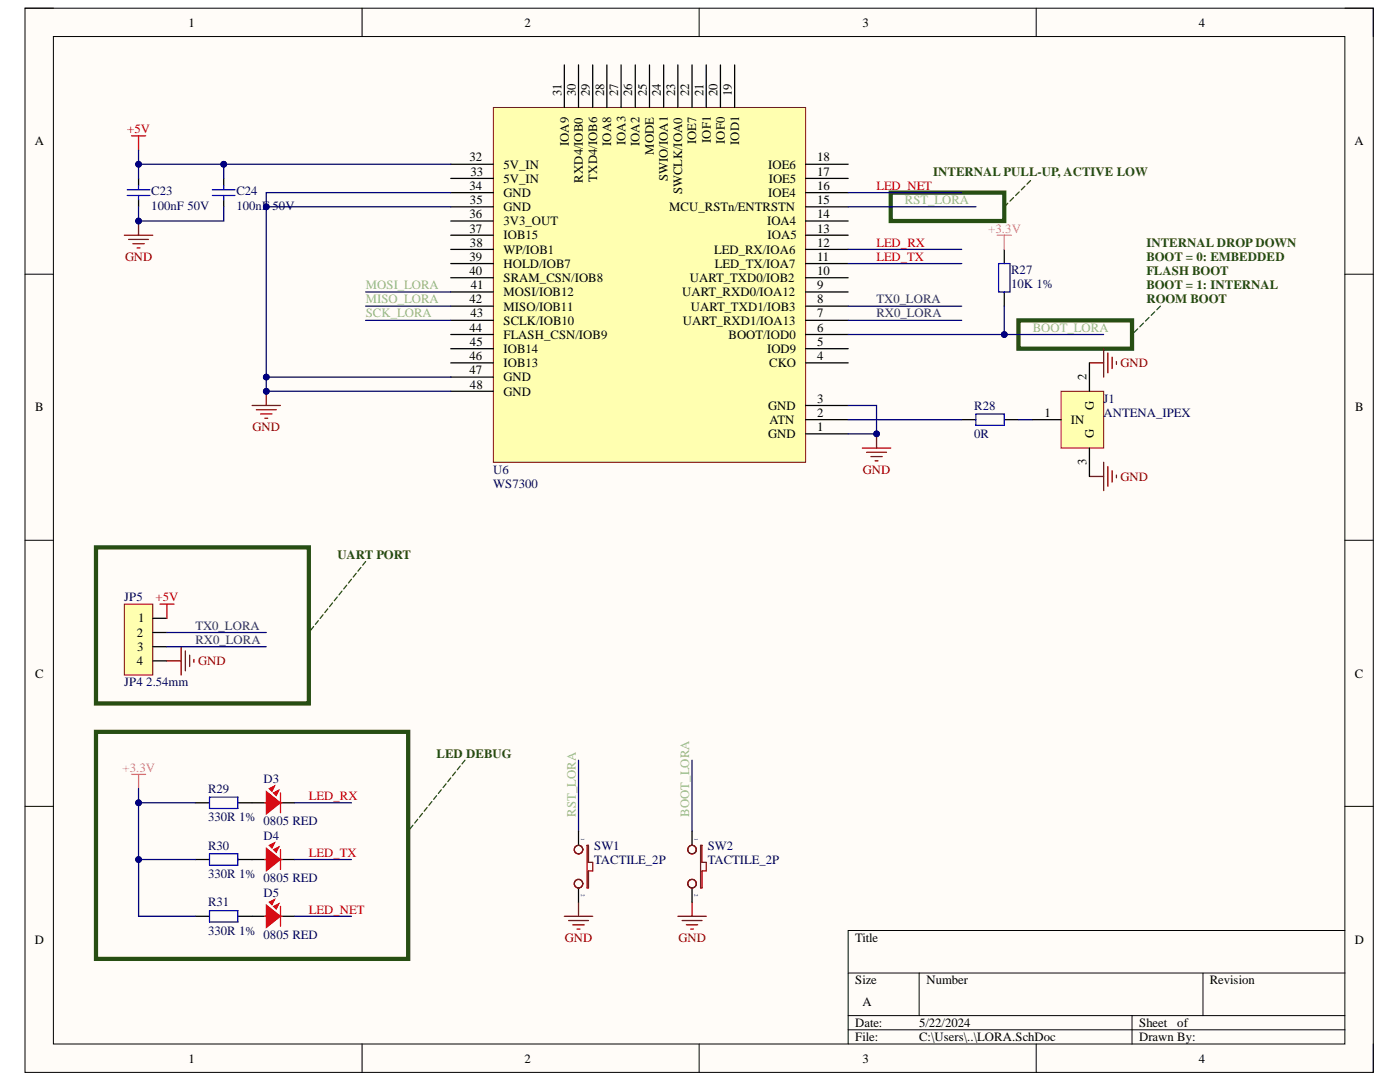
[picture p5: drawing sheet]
<svg xmlns="http://www.w3.org/2000/svg" width="279mm" height="216mm" viewBox="0 0 279 216" stroke-linecap="round" stroke-linejoin="round" font-family="sans-serif">
<defs><g id="words">
<g font-size="2.5">
<text x="37.6" y="5.3">1</text>
<text x="104.7" y="5.3">2</text>
<text x="172.1" y="5.3">3</text>
<text x="239.3" y="5.3">4</text>
<text x="112.1" y="19.2" transform="rotate(-90 112.1 19.2)">31</text>
<text x="114.9" y="19.2" transform="rotate(-90 114.9 19.2)">30</text>
<text x="117.7" y="19.2" transform="rotate(-90 117.7 19.2)">29</text>
<text x="120.6" y="19.2" transform="rotate(-90 120.6 19.2)">28</text>
<text x="123.4" y="19.2" transform="rotate(-90 123.4 19.2)">27</text>
<text x="126.2" y="19.2" transform="rotate(-90 126.2 19.2)">26</text>
<text x="129.1" y="19.2" transform="rotate(-90 129.1 19.2)">25</text>
<text x="131.9" y="19.2" transform="rotate(-90 131.9 19.2)">24</text>
<text x="134.7" y="19.2" transform="rotate(-90 134.7 19.2)">23</text>
<text x="137.5" y="19.2" transform="rotate(-90 137.5 19.2)">22</text>
<text x="140.4" y="19.2" transform="rotate(-90 140.4 19.2)">21</text>
<text x="143.2" y="19.2" transform="rotate(-90 143.2 19.2)">20</text>
<text x="146.1" y="19.2" transform="rotate(-90 146.1 19.2)">19</text>
<text x="6.9" y="29">A</text>
<text x="113.5" y="29.2" transform="rotate(-90 113.5 29.2)">IOA9</text>
<text x="122" y="29.1" transform="rotate(-90 122 29.1)">IOA8</text>
<text x="124.8" y="29" transform="rotate(-90 124.8 29)">IOA3</text>
<text x="127.6" y="29.2" transform="rotate(-90 127.6 29.2)">IOA2</text>
<text x="139" y="28.8" transform="rotate(-90 139 28.8)">IOE7</text>
<text x="141.8" y="28.5" transform="rotate(-90 141.8 28.5)">IOF1</text>
<text x="144.6" y="28.7" transform="rotate(-90 144.6 28.7)">IOF0</text>
<text x="147.5" y="28.9" transform="rotate(-90 147.5 28.9)">IOD1</text>
<text x="270.3" y="29">A</text>
<text x="93.7" y="32.2">32</text>
<text x="93.9" y="35.1">33</text>
<text x="100.5" y="33.6">5V_IN</text>
<text x="130.5" y="30.9" transform="rotate(-90 130.5 30.9)">MODE</text>
<text x="153.3" y="33.6">IOE6</text>
<text x="163.1" y="35.1">17</text>
<text x="163.1" y="32.2">18</text>
<text x="93.7" y="37.9">34</text>
<text x="93.8" y="40.7">35</text>
<text x="100.5" y="36.4">5V_IN</text>
<text x="100.5" y="39.3">GND</text>
<text x="116.3" y="36.4" transform="rotate(-90 116.3 36.4)">RXD4/IOB0</text>
<text x="119.2" y="36.3" transform="rotate(-90 119.2 36.3)">TXD4/IOB6</text>
<text x="133.3" y="36.2" transform="rotate(-90 133.3 36.2)">SWIO/IOA1</text>
<text x="136.2" y="38.8" transform="rotate(-90 136.2 38.8)">SWCLK/IOA0</text>
<text x="153.3" y="39.3">IOE4</text>
<text x="153.4" y="36.4">IOE5</text>
<text x="163.1" y="40.7">15</text>
<text x="163.1" y="37.9">16</text>
<text x="93.7" y="43.5">36</text>
<text x="93.7" y="46.4">37</text>
<text x="100.5" y="42.1">GND</text>
<text x="100.5" y="45">3V3_OUT</text>
<text x="100.5" y="47.8">IOB15</text>
<text x="133.5" y="42.1">MCU_RSTn/ENTRSTN</text>
<text x="153.1" y="45">IOA4</text>
<text x="153.2" y="47.8">IOA5</text>
<text x="163.1" y="46.4">13</text>
<text x="163.1" y="43.5">14</text>
<text x="93.7" y="52">39</text>
<text x="93.8" y="49.2">38</text>
<text x="100.5" y="50.6">WP/IOB1</text>
<text x="100.5" y="53.4">HOLD/IOB7</text>
<text x="142.5" y="50.6">LED_RX/IOA6</text>
<text x="142.7" y="53.4">LED_TX/IOA7</text>
<text x="163.1" y="52">11</text>
<text x="163.1" y="49.2">12</text>
<text x="93.7" y="54.9">40</text>
<text x="94" y="57.7">41</text>
<text x="100.5" y="56.3">SRAM_CSN/IOB8</text>
<text x="100.5" y="59.1">MOSI/IOB12</text>
<text x="136.2" y="59.1">UART_RXD0/IOA12</text>
<text x="137.7" y="56.3">UART_TXD0/IOB2</text>
<text x="163.1" y="57.7">9</text>
<text x="163.1" y="54.9">10</text>
<text x="93.7" y="60.5">42</text>
<text x="93.9" y="63.3">43</text>
<text x="100.5" y="62">MISO/IOB11</text>
<text x="100.5" y="64.8">SCLK/IOB10</text>
<text x="136.3" y="64.8">UART_RXD1/IOA13</text>
<text x="137.9" y="62">UART_TXD1/IOB3</text>
<text x="163.1" y="63.3">7</text>
<text x="163.1" y="60.5">8</text>
<text x="93.7" y="66.2">44</text>
<text x="93.7" y="71.9">46</text>
<text x="93.8" y="69">45</text>
<text x="100.5" y="67.6">FLASH_CSN/IOB9</text>
<text x="100.5" y="70.4">IOB14</text>
<text x="145.4" y="67.6">BOOT/IOD0</text>
<text x="153.1" y="70.4">IOD9</text>
<text x="163.1" y="71.9">4</text>
<text x="163.1" y="69">5</text>
<text x="163.1" y="66.2">6</text>
<text x="93.7" y="74.7">47</text>
<text x="93.8" y="77.5">48</text>
<text x="100.5" y="73.3">IOB13</text>
<text x="100.5" y="76.1">GND</text>
<text x="153.5" y="73.3">CKO</text>
<text x="216.9" y="75.8" transform="rotate(-90 216.9 75.8)">2</text>
<text x="7" y="82.1">B</text>
<text x="100.5" y="79">GND</text>
<text x="153.3" y="81.8">GND</text>
<text x="163.1" y="83.2">2</text>
<text x="163.1" y="80.3">3</text>
<text x="208.5" y="83.2">1</text>
<text x="218.3" y="81.8" transform="rotate(-90 218.3 81.8)">G</text>
<text x="270.5" y="82.1">B</text>
<text x="153.3" y="87.4">GND</text>
<text x="153.6" y="84.6">ATN</text>
<text x="163.1" y="86">1</text>
<text x="213.7" y="84.6">IN</text>
<text x="218.3" y="87.4" transform="rotate(-90 218.3 87.4)">G</text>
<text x="216.9" y="92.7" transform="rotate(-90 216.9 92.7)">3</text>
<text x="27.6" y="124.2">1</text>
<text x="27.3" y="127.1">2</text>
<text x="27.4" y="129.9">3</text>
<text x="7" y="135.2">C</text>
<text x="27.3" y="132.7">4</text>
<text x="270.4" y="135.2">C</text>
<text x="6.9" y="188.3">D</text>
<text x="170.7" y="187.9">Title</text>
<text x="270.4" y="188.3">D</text>
<text x="170.7" y="196.4">Size</text>
<text x="184.9" y="196.4">Number</text>
<text x="241.5" y="196.4">Revision</text>
<text x="172.1" y="200.7">A</text>
<text x="170.7" y="204.9">Date:</text>
<text x="170.7" y="207.7">File:</text>
<text x="183.4" y="204.9">5/22/2024</text>
<text x="183.4" y="207.7">C:\Users\..\LORA.SchDoc</text>
<text x="227.3" y="204.9">Sheet</text>
<text x="227.3" y="207.7">Drawn By:</text>
<text x="235" y="204.9">of</text>
<text x="37.6" y="212">1</text>
<text x="104.7" y="212">2</text>
<text x="172.1" y="212">3</text>
<text x="239.3" y="212">4</text>
</g>
<g font-size="2.5" fill="#f00">
<text x="25.4" y="26.5">+5V</text>
<text x="174.9" y="37.9">LED_NET</text>
<text x="174.9" y="52">LED_TX</text>
<text x="174.9" y="49.2">LED_RX</text>
<text x="31" y="120">+5V</text>
<text x="61.7" y="159.6">LED_RX</text>
<text x="61.7" y="170.9">LED_TX</text>
<text x="61.7" y="182.3">LED_NET</text>
</g>
<g font-size="2.5" fill="#274e13">
<text x="186.2" y="35.1">INTERNAL PULL-UP, ACTIVE LOW</text>
<text x="228.8" y="49.2">INTERNAL DROP DOWN</text>
<text x="228.8" y="52">BOOT = 0: EMBEDDED</text>
<text x="228.8" y="54.9">FLASH BOOT</text>
<text x="228.8" y="57.7">BOOT = 1: INTERNAL</text>
<text x="228.8" y="60.5">ROOM BOOT</text>
<text x="67.3" y="111.5">UART PORT</text>
<text x="87.1" y="151.2">LED DEBUG</text>
</g>
<g font-size="2.5" fill="#000080">
<text x="30.2" y="39">C23</text>
<text x="30.2" y="41.8">100nF 50V</text>
<text x="47.2" y="39">C24</text>
<text x="47.2" y="41.8">100nF</text>
<text x="54.4" y="41.8">50V</text>
<text x="201.8" y="54.6">R27</text>
<text x="201.8" y="57.4">10K 1%</text>
<text x="194.4" y="81.8">R28</text>
<text x="220.2" y="80.3">J1</text>
<text x="220.2" y="83.2">ANTENA_IPEX</text>
<text x="194.4" y="87.4">0R</text>
<text x="98.4" y="94.5">U6</text>
<text x="98.4" y="97.3">WS7300</text>
<text x="24.8" y="120">JP5</text>
<text x="24.8" y="137">JP4 2.54mm</text>
<text x="41.5" y="158.2">R29</text>
<text x="52.6" y="156.2">D3</text>
<text x="41.5" y="163.8">330R 1%</text>
<text x="52.6" y="167.6">D4</text>
<text x="52.6" y="164.7">0805 RED</text>
<text x="41.5" y="169.5">R30</text>
<text x="118.6" y="169.5">SW1</text>
<text x="118.6" y="172.4">TACTILE_2P</text>
<text x="141.2" y="169.5">SW2</text>
<text x="141.2" y="172.4">TACTILE_2P</text>
<text x="41.5" y="175.2">330R 1%</text>
<text x="52.6" y="176">0805 RED</text>
<text x="52.6" y="178.9">D5</text>
<text x="41.5" y="180.8">R31</text>
<text x="41.5" y="186.5">330R 1%</text>
<text x="52.6" y="187.4">0805 RED</text>
</g>
<g font-size="2.5" fill="#93c47d">
<text x="180.6" y="40.7">RST_LORA</text>
<text x="73" y="57.7">MOSI_LORA</text>
<text x="73" y="60.5">MISO_LORA</text>
<text x="73" y="63.3">SCK_LORA</text>
<text x="206.1" y="66.2">BOOT_LORA</text>
<text x="114.9" y="163" transform="rotate(-90 114.9 163)">RST_LORA</text>
<text x="137.5" y="163" transform="rotate(-90 137.5 163)">BOOT_LORA</text>
</g>
<g font-size="2.5" fill="#f0f">
<text x="197.2" y="46.4">+3.3V</text>
<text x="24.4" y="154">+3.3V</text>
</g>
<g font-size="2.5" fill="#800000">
<text x="24.9" y="52">GND</text>
<text x="223.6" y="73.3">GND</text>
<text x="50.4" y="86">GND</text>
<text x="172.2" y="94.5">GND</text>
<text x="223.6" y="96">GND</text>
<text x="39.6" y="132.7">GND</text>
<text x="112.7" y="187.9">GND</text>
<text x="135.4" y="187.9">GND</text>
</g>
<g font-size="2.5" fill="#134f5c">
<text x="174.9" y="63.3">RX0_LORA</text>
<text x="174.9" y="60.5">TX0_LORA</text>
<text x="39" y="125.6">TX0_LORA</text>
<text x="39" y="128.5">RX0_LORA</text>
</g>
<g font-size="1" fill="#000080">
<text x="116" y="167.2" transform="rotate(90 116 167.2)">1</text>
<text x="138.6" y="167.2" transform="rotate(90 138.6 167.2)">1</text>
<text x="116" y="178.3" transform="rotate(90 116 178.3)">2</text>
<text x="138.6" y="178.3" transform="rotate(90 138.6 178.3)">2</text>
</g>
</g></defs>
<path d="M5 1.6h269.1v212.4h-269.1z" fill-rule="evenodd" fill="#fffcf8"/>
<path d="M5 1.6h269.1v212.4h-269.1z" fill="none" stroke="#000" stroke-width=".2"/>
<path d="M10.7 7.3h257.7v201h-257.7z" fill-rule="evenodd" fill="#fffcf8"/>
<g fill="none" stroke="#000" stroke-width=".2">
<path d="M5 1.6h5.7M10.7 7.3h257.7v201h-257.7zM72.3 1.6v5.7M139.5 1.6v5.7M206.8 1.6v5.7M268.4 1.6h5.7v5.7M5 54.7h5.7M268.4 54.7h5.7M5 107.8h5.7M268.4 107.8h5.7M5 160.9h5.7M268.4 160.9h5.7"/>
<path d="M169.3 194.2h99.1M183.4 194.2v8.5M240.1 194.2v8.5M268.4 185.7h-99.1v22.6M72.3 208.3v5.7M139.5 208.3v5.7M169.3 202.7h99.1M169.3 205.5h99.1M206.8 208.3v5.7M225.9 202.7v5.6M274.1 208.3v5.7"/>
</g>
<path d="M26.2 27.1h2.9M27.7 27.1v2.8" fill="none" stroke="#f00" stroke-width=".25"/>
<path d="M27.7 35.6v1.4M27.7 39.9v1.4M44.6 35.6v1.4M44.6 39.9v1.4" fill="none" stroke="#000" stroke-width=".25"/>
<path d="M25.4 37.9h4.5M25.4 39h4.5M27.7 37v.9M27.7 39v.9M42.4 37.9h4.5M42.4 39h4.5M44.6 37v.9M44.6 39v.9" fill="none" stroke="#00f" stroke-width=".25"/>
<path d="M24.8 46.9h5.7M25.7 47.8h3.9M26.5 48.6h2.3M27.4 49.5h.5M27.7 44.1v2.8" fill="none" stroke="#800000" stroke-width=".25"/>
<circle cx="27.7" cy="44.1" r=".57" fill="#000080"/>
<circle cx="27.7" cy="44.1" r=".57" fill="none" stroke="#000080" stroke-width=".2"/>
<path d="M39 160.2h2.8M39 171.5h2.8M47.5 160.2h2.8M47.5 171.5h2.8" fill="none" stroke="#000" stroke-width=".25"/>
<path d="M41.8 159h5.7v2.3h-5.7zM41.8 170.4h5.7v2.2h-5.7z" fill="none" stroke="#00f" stroke-width=".25"/>
<path d="M53.7 168.7l1.1-.6-.5 1.1z" fill="#f00"/>
<path d="M53.7 168.7l1.1-.6-.5 1.1z" fill="none" stroke="#f00" stroke-width=".2"/>
<path d="M54.6 169.5l1.1-.5-.6 1.1z" fill="#f00"/>
<path d="M54.6 169.5l1.1-.5-.6 1.1z" fill="none" stroke="#f00" stroke-width=".2"/>
<path d="M53.1 169.2l2.9 2.3-2.9 2.3z" fill="#f00"/>
<path d="M53.1 169.2l2.9 2.3-2.9 2.3z" fill="none" stroke="#f00" stroke-width=".2"/>
<path d="M52.9 171.5h.8M55.7 171.5h.6M56 169.5v4" fill="none" stroke="#f00" stroke-width=".25"/>
<path d="M50.3 171.5h2.8M56 171.5h2.8" fill="none" stroke="#000" stroke-width=".25"/>
<path d="M53.7 157.4l1.1-.6-.5 1.1z" fill="#f00"/>
<path d="M53.7 157.4l1.1-.6-.5 1.1z" fill="none" stroke="#f00" stroke-width=".2"/>
<path d="M54.6 158.2l1.1-.6-.6 1.2z" fill="#f00"/>
<path d="M54.6 158.2l1.1-.6-.6 1.2z" fill="none" stroke="#f00" stroke-width=".2"/>
<path d="M53.1 157.9l2.9 2.3-2.9 2.2z" fill="#f00"/>
<path d="M53.1 157.9l2.9 2.3-2.9 2.2z" fill="none" stroke="#f00" stroke-width=".2"/>
<path d="M56 158.2v4M52.9 160.2h.8M55.7 160.2h.6" fill="none" stroke="#f00" stroke-width=".25"/>
<path d="M50.3 160.2h2.8M56 160.2h2.8" fill="none" stroke="#000" stroke-width=".25"/>
<path d="M53.1 78.1v2.8M50.3 80.9h5.7M51.2 81.8h3.9M52 82.6h2.3M52.9 83.5h.5" fill="none" stroke="#800000" stroke-width=".25"/>
<circle cx="53.1" cy="78.1" r=".57" fill="#000080"/>
<circle cx="53.1" cy="78.1" r=".57" fill="none" stroke="#000080" stroke-width=".2"/>
<path d="M172.1 89.4h5.7M173 90.3h3.9M173.8 91.1h2.3M174.6 92h.6M174.9 86.6v2.8" fill="none" stroke="#800000" stroke-width=".25"/>
<circle cx="174.9" cy="86.6" r=".56" fill="#000080"/>
<circle cx="174.9" cy="86.6" r=".56" fill="none" stroke="#000080" stroke-width=".2"/>
<path d="M199 46.9h2.8M200.4 46.9v2.9M26.2 154.5h2.9M27.7 154.5v2.9" fill="none" stroke="#f0f" stroke-width=".25"/>
<path d="M200.4 49.8v2.8M200.4 58.3v2.8M39 182.8h2.8M47.5 182.8h2.8" fill="none" stroke="#000" stroke-width=".25"/>
<path d="M199.3 52.6h2.3v5.7h-2.3zM41.8 181.7h5.7v2.3h-5.7z" fill="none" stroke="#00f" stroke-width=".25"/>
<path d="M53.7 180l1.1-.6-.5 1.2z" fill="#f00"/>
<path d="M53.7 180l1.1-.6-.5 1.2z" fill="none" stroke="#f00" stroke-width=".2"/>
<path d="M54.6 180.9l1.1-.6-.6 1.1z" fill="#f00"/>
<path d="M54.6 180.9l1.1-.6-.6 1.1z" fill="none" stroke="#f00" stroke-width=".2"/>
<path d="M53.1 180.6l2.9 2.2-2.9 2.3z" fill="#f00"/>
<path d="M53.1 180.6l2.9 2.2-2.9 2.3z" fill="none" stroke="#f00" stroke-width=".2"/>
<path d="M52.9 182.8h.8M55.7 182.8h.6M56 180.9v3.9" fill="none" stroke="#f00" stroke-width=".25"/>
<path d="M50.3 182.8h2.8M56 182.8h2.8" fill="none" stroke="#000" stroke-width=".25"/>
<path d="M24.8 120.5h5.7v14.2h-5.7z" fill-rule="evenodd" fill="#ffffb0"/>
<path d="M24.8 120.5h5.7v14.2h-5.7z" fill="none" stroke="#800000" stroke-width=".2"/>
<path d="M191.9 83.7h2.9M200.4 83.7h2.9M30.5 123.4h2.8M30.5 126.2h2.8M30.5 129h2.8M30.5 131.9h2.8" fill="none" stroke="#000" stroke-width=".25"/>
<path d="M31.9 120.5h2.8M33.3 120.5v2.9" fill="none" stroke="#f00" stroke-width=".25"/>
<path d="M33.3 131.9h2.9M36.2 129v5.7M37 129.9v4M37.8 130.7v2.3M38.7 131.6v.6" fill="none" stroke="#800000" stroke-width=".25"/>
<path d="M194.8 82.6h5.6v2.3h-5.6z" fill="none" stroke="#00f" stroke-width=".25"/>
<path d="M19.2 109.2h42.4v31.2h-42.4zM19.2 146h62.3v45.3h-62.3z" fill="none" stroke="#274e13" stroke-width=".85"/>
<path d="M98.5 21.4h62.3v70.8h-62.3z" fill-rule="evenodd" fill="#ffffb0"/>
<path d="M98.5 21.4h62.3v70.8h-62.3z" fill="none" stroke="#800000" stroke-width=".2"/>
<g fill="none" stroke="#000" stroke-width=".25">
<path d="M112.6 13v8.4M115.5 13v8.4M118.3 13v8.4M121.1 13v8.4M124 13v8.4M126.8 13v8.4M129.6 13v8.4M132.5 13v8.4M135.3 13v8.4M138.1 13v8.4M140.9 13v8.4M143.8 13v8.4"/>
<path d="M146.6 13v8.4M90 38.4h8.5M90 35.6h8.5M90 32.8h8.5M160.8 38.4h8.5M160.8 35.6h8.5M160.8 32.8h8.5M90 58.3h8.5M90 55.4h8.5M90 52.6h8.5M90 49.8h8.5M90 46.9h8.5"/>
<path d="M90 44.1h8.5M90 41.3h8.5M160.8 58.3h8.5M160.8 55.4h8.5M160.8 52.6h8.5M160.8 49.8h8.5M160.8 46.9h8.5M160.8 44.1h8.5M160.8 41.3h8.5M90 72.4h8.5M90 69.6h8.5M90 66.7h8.5"/>
<path d="M90 63.9h8.5M90 61.1h8.5M90 75.2h8.5M90 78.1h8.5M160.8 72.4h8.5M160.8 69.6h8.5M160.8 66.7h8.5M160.8 63.9h8.5M160.8 61.1h8.5M160.8 86.6h8.5M160.8 83.7h8.5M160.8 80.9h8.5"/>
</g>
<path d="M177.8 38.4h22.6v5.7h-22.6zM203.3 63.9h22.6v5.7h-22.6z" fill="none" stroke="#274e13" stroke-width=".85"/>
<g fill="none" stroke="#274e13" stroke-width=".25">
<path d="M202.3 39.4l-.7 .7M203.4 38.3l-.7 .7M204.5 37.2l-.7 .7M205.7 36l-.7 .7M201.1 40.6l-.7 .7M227.1 65.6l-.8 .7M228.2 64.5l-.7 .7M229.3 63.4l-.7 .7M230.4 62.2l-.7 .7M231.6 61.1l-.7 .7M67.3 119.1l-.6 .8M68.2 118l-.5 .7"/>
<path d="M69.2 116.8l-.6 .7M70.1 115.6l-.6 .7M71.1 114.4l-.6 .7M72 113.2l-.6 .8M73 112.1l-.6 .7M62.6 125l-.6 .8M63.5 123.8l-.6 .8M64.5 122.7l-.6 .7M65.4 121.5l-.6 .7M66.4 120.3l-.6 .7M86.2 159.9l-.6 .8M87.1 158.8l-.6 .7"/>
<path d="M88.1 157.6l-.6 .7M89 156.4l-.6 .7M90 155.2l-.6 .8M90.9 154.1l-.6 .7M91.8 152.9l-.5 .7M92.8 151.7l-.6 .7M82.4 164.7l-.6 .7M83.4 163.5l-.6 .7M84.3 162.3l-.6 .7M85.2 161.1l-.6 .8"/>
</g>
<g fill="none" stroke="#800000" stroke-width=".25">
<path d="M217.4 72.4h2.9M220.3 69.6v5.6M221.1 70.4v4M221.9 71.3v2.2M222.8 72.1v.6M217.4 95.1h2.9M220.3 92.2v5.7M221.1 93.1v3.9M221.9 93.9v2.3M222.8 94.8v.5M112.6 182.8h5.7M113.5 183.7h3.9"/>
<path d="M114.3 184.5h2.3M115.2 185.4h.5M115.5 180v2.8M135.3 182.8h5.6M136.1 183.7h4M137 184.5h2.2M137.8 185.4h.6M138.1 180v2.8"/>
</g>
<path d="M44.6 32.8v2.8" fill="none" stroke="#000080" stroke-width=".25"/>
<circle cx="44.6" cy="32.8" r=".57" fill="#000080"/>
<circle cx="44.6" cy="32.8" r=".57" fill="none" stroke="#000080" stroke-width=".2"/>
<path d="M27.7 29.9v2.9" fill="none" stroke="#000080" stroke-width=".25"/>
<circle cx="27.7" cy="32.8" r=".57" fill="#000080"/>
<circle cx="27.7" cy="32.8" r=".57" fill="none" stroke="#000080" stroke-width=".2"/>
<path d="M27.7 41.3v2.8h16.9v-2.8" fill="none" stroke="#000080" stroke-width=".25"/>
<circle cx="27.7" cy="44.1" r=".57" fill="#000080"/>
<circle cx="27.7" cy="44.1" r=".57" fill="none" stroke="#000080" stroke-width=".2"/>
<path d="M169.3 49.8h22.6M169.3 52.6h22.6M27.7 160.2h11.3" fill="none" stroke="#000080" stroke-width=".25"/>
<circle cx="27.7" cy="160.2" r=".57" fill="#000080"/>
<circle cx="27.7" cy="160.2" r=".57" fill="none" stroke="#000080" stroke-width=".2"/>
<path d="M53.1 41.3h36.9" fill="none" stroke="#000080" stroke-width=".25"/>
<circle cx="53.1" cy="41.3" r=".57" fill="#000080"/>
<circle cx="53.1" cy="41.3" r=".57" fill="none" stroke="#000080" stroke-width=".2"/>
<path d="M200.4 61.1v5.6h-31.1M58.8 160.2h11.3M58.8 171.5h11.3" fill="none" stroke="#000080" stroke-width=".25"/>
<circle cx="200.4" cy="66.8" r=".56" fill="#000080"/>
<circle cx="200.4" cy="66.8" r=".56" fill="none" stroke="#000080" stroke-width=".2"/>
<path d="M169.3 83.7h22.6M27.7 171.5v11.3h11.3M58.8 182.8h11.3" fill="none" stroke="#000080" stroke-width=".25"/>
<circle cx="27.7" cy="171.5" r=".57" fill="#000080"/>
<circle cx="27.7" cy="171.5" r=".57" fill="none" stroke="#000080" stroke-width=".2"/>
<path d="M169.3 38.4h22.6M90 75.2h-36.9v2.9h36.9M169.3 61.1h22.6M169.3 63.9h22.6M33.3 126.2h19.8M33.3 129h19.8" fill="none" stroke="#000080" stroke-width=".25"/>
<circle cx="53.1" cy="75.2" r=".57" fill="#000080"/>
<circle cx="53.1" cy="75.2" r=".57" fill="none" stroke="#000080" stroke-width=".2"/>
<circle cx="53.1" cy="78.1" r=".57" fill="#000080"/>
<circle cx="53.1" cy="78.1" r=".57" fill="none" stroke="#000080" stroke-width=".2"/>
<path d="M27.7 157.4v14.1h11.3" fill="none" stroke="#000080" stroke-width=".25"/>
<circle cx="27.7" cy="160.2" r=".57" fill="#000080"/>
<circle cx="27.7" cy="160.2" r=".57" fill="none" stroke="#000080" stroke-width=".2"/>
<circle cx="27.7" cy="171.5" r=".57" fill="#000080"/>
<circle cx="27.7" cy="171.5" r=".57" fill="none" stroke="#000080" stroke-width=".2"/>
<path d="M73 58.3h17M169.3 41.3h25.5M73 61.1h17M73 63.9h17M200.4 66.7h19.9" fill="none" stroke="#000080" stroke-width=".25"/>
<circle cx="200.4" cy="66.8" r=".56" fill="#000080"/>
<circle cx="200.4" cy="66.8" r=".56" fill="none" stroke="#000080" stroke-width=".2"/>
<path d="M169.3 80.9h5.6v5.7h-5.6M203.3 83.7h2.8" fill="none" stroke="#000080" stroke-width=".25"/>
<circle cx="174.9" cy="86.6" r=".56" fill="#000080"/>
<circle cx="174.9" cy="86.6" r=".56" fill="none" stroke="#000080" stroke-width=".2"/>
<path d="M90 32.8h-62.3v2.8" fill="none" stroke="#000080" stroke-width=".25"/>
<circle cx="27.7" cy="32.8" r=".57" fill="#000080"/>
<circle cx="27.7" cy="32.8" r=".57" fill="none" stroke="#000080" stroke-width=".2"/>
<circle cx="44.6" cy="32.8" r=".57" fill="#000080"/>
<circle cx="44.6" cy="32.8" r=".57" fill="none" stroke="#000080" stroke-width=".2"/>
<path d="M90 38.4h-36.9v36.8" fill="none" stroke="#000080" stroke-width=".25"/>
<circle cx="53.1" cy="41.3" r=".57" fill="#000080"/>
<circle cx="53.1" cy="41.3" r=".57" fill="none" stroke="#000080" stroke-width=".2"/>
<circle cx="53.1" cy="75.2" r=".57" fill="#000080"/>
<circle cx="53.1" cy="75.2" r=".57" fill="none" stroke="#000080" stroke-width=".2"/>
<path d="M115.5 151.7v14.1M138.1 151.7v14.1" fill="none" stroke="#000080" stroke-width=".25"/>
<path d="M115.5 165.8v2.9M115.5 177.2v2.8M138.1 165.8v2.9M138.1 177.2v2.8" fill="none" stroke="#000" stroke-width=".25"/>
<g fill="none" stroke="#800000" stroke-width=".25">
<path d="M117.2 168.7h.2v3.4h.9v1.7h-.9v3.4h-.2zM139.8 168.7h.3v3.4h.8v1.7h-.8v3.4h-.3z"/>
<circle cx="115.5" cy="169.5" r=".85"/>
<circle cx="115.5" cy="176.3" r=".85"/>
<circle cx="138.1" cy="169.5" r=".85"/>
<circle cx="138.1" cy="176.3" r=".85"/>
</g>
<path d="M211.8 78.1h8.5v11.3h-8.5z" fill-rule="evenodd" fill="#ffffb0"/>
<path d="M211.8 78.1h8.5v11.3h-8.5z" fill="none" stroke="#800000" stroke-width=".2"/>
<path d="M217.4 72.4v5.7M206.1 83.7h5.7M217.4 89.4v5.7" fill="none" stroke="#000" stroke-width=".25"/>
<use href="#words"/>
</svg>
